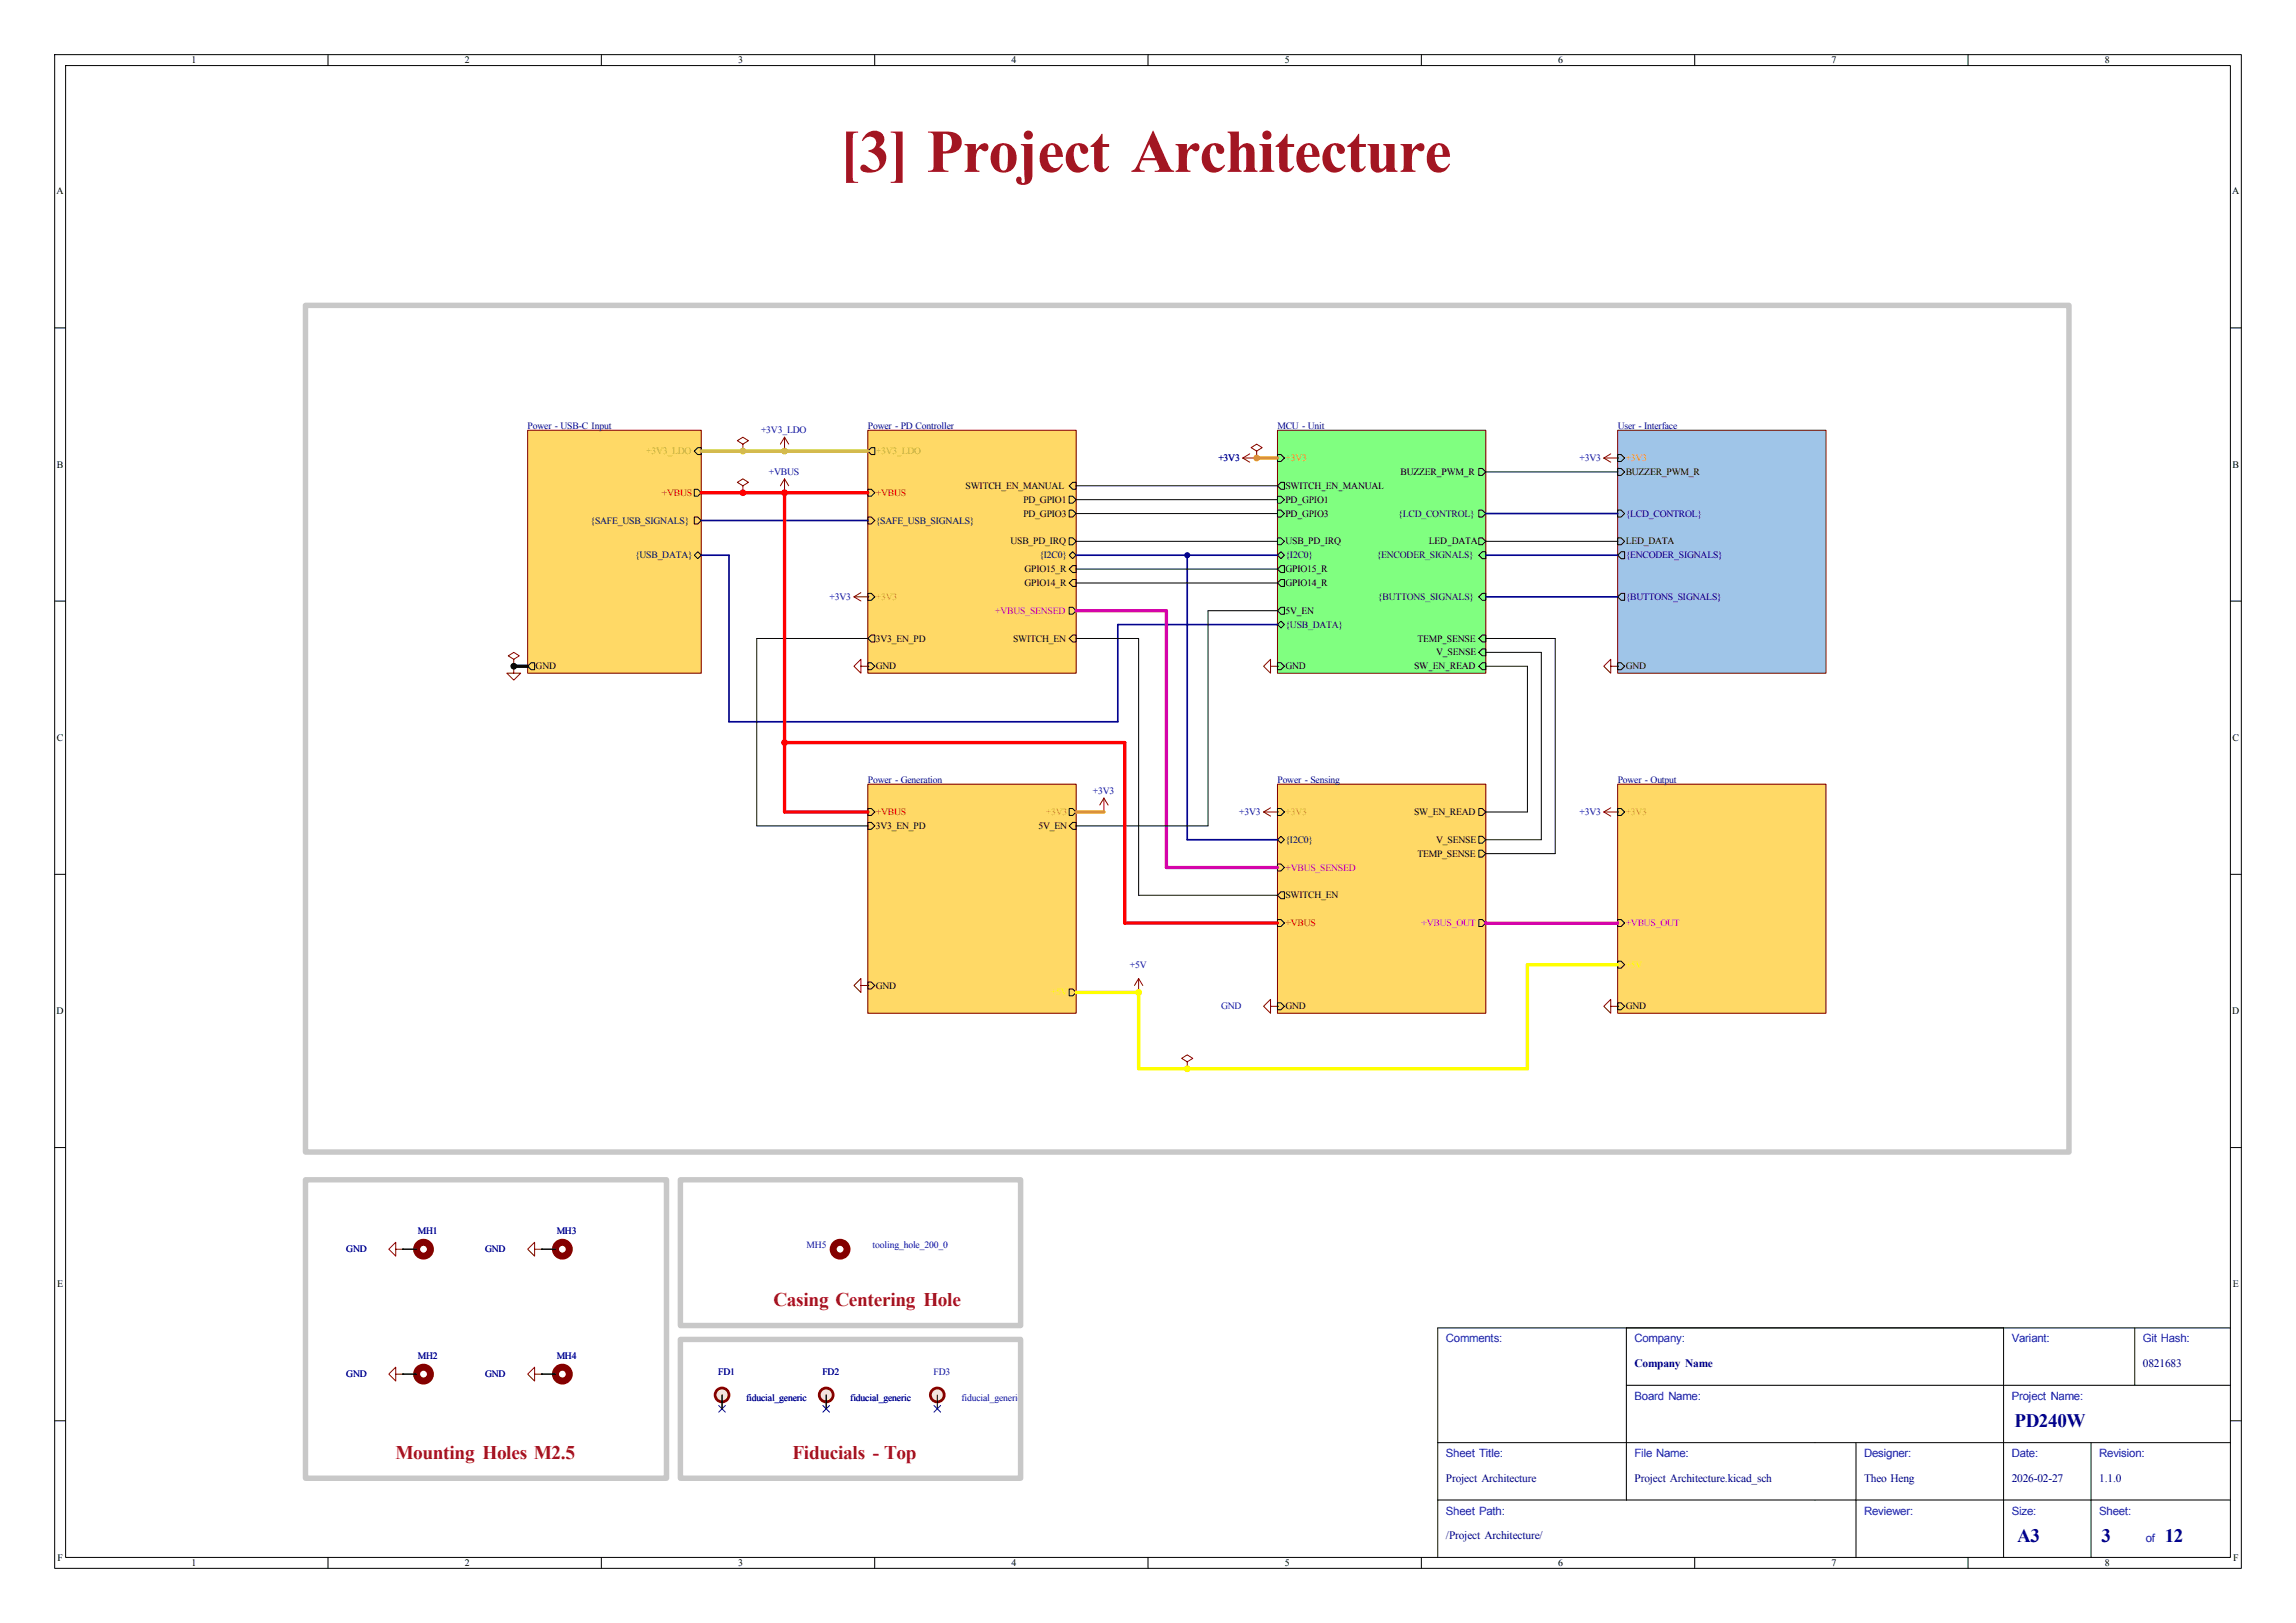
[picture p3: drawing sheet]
<svg xmlns="http://www.w3.org/2000/svg" width="420mm" height="297mm" viewBox="0 0 420 297" stroke-linecap="round" stroke-linejoin="round" font-family="sans-serif">
<defs><g id="words">
<text font-size="11.1" fill="#a21622" x="153.6" y="31.4">[3] Project Architecture</text>
<g font-size="3.5" fill="#a21622">
<text x="141.5" y="239.1">Casing Centering Hole</text>
<text x="72.4" y="267">Mounting Holes M2.5</text>
<text x="145" y="267">Fiducials - Top</text>
</g>
<g font-size="3.5" fill="#00007f">
<text x="368.5" y="261.1">PD240W</text>
<text x="369" y="282.1">A3</text>
<text x="384.4" y="282.1">3</text>
<text x="396" y="282.1">12</text>
</g>
<g font-size="2.1" fill="#00f">
<text x="264.5" y="245.7">Comments:</text>
<text x="299" y="245.7">Company:</text>
<text x="368" y="245.7">Variant:</text>
<text x="392" y="245.7">Git Hash:</text>
<text x="299" y="256.2">Board Name:</text>
<text x="368" y="256.2">Project Name:</text>
<text x="264.5" y="266.7">Sheet Title:</text>
<text x="299" y="266.7">File Name:</text>
<text x="341" y="266.7">Designer:</text>
<text x="368" y="266.7">Date:</text>
<text x="384" y="266.7">Revision:</text>
<text x="264.5" y="277.2">Sheet Path:</text>
<text x="341" y="277.2">Reviewer:</text>
<text x="368" y="277.2">Size:</text>
<text x="384" y="277.2">Sheet:</text>
<text x="392.5" y="282.2">of</text>
</g>
<g font-size="2.1" fill="#00007f">
<text x="299" y="250.2">Company Name</text>
<text x="392" y="250.2">0821683</text>
<text x="264.5" y="271.2">Project Architecture</text>
<text x="299" y="271.2">Project Architecture.kicad_sch</text>
<text x="341" y="271.2">Theo Heng</text>
<text x="368" y="271.2">2026-02-27</text>
<text x="384" y="271.2">1.1.0</text>
<text x="264.5" y="281.7">/Project Architecture/</text>
</g>
<g font-size="1.8">
<text x="35" y="11.6">1</text>
<text x="85" y="11.6">2</text>
<text x="135" y="11.6">3</text>
<text x="185" y="11.6">4</text>
<text x="235" y="11.6">5</text>
<text x="285" y="11.6">6</text>
<text x="335" y="11.6">7</text>
<text x="385" y="11.6">8</text>
<text x="10.3" y="35.6">A</text>
<text x="408.3" y="35.6">A</text>
<text x="10.4" y="85.6">B</text>
<text x="176.6" y="89.5">SWITCH_EN_MANUAL</text>
<text x="235.1" y="89.5">SWITCH_EN_MANUAL</text>
<text x="256.2" y="86.9">BUZZER_PWM_R</text>
<text x="297.4" y="86.9">BUZZER_PWM_R</text>
<text x="408.4" y="85.6">B</text>
<text x="187.2" y="92">PD_GPIO1</text>
<text x="187.2" y="94.5">PD_GPIO3</text>
<text x="235.1" y="92">PD_GPIO1</text>
<text x="235.1" y="94.5">PD_GPIO3</text>
<text x="184.8" y="99.6">USB_PD_IRQ</text>
<text x="235.1" y="99.6">USB_PD_IRQ</text>
<text x="261.4" y="99.6">LED_DATA</text>
<text x="297.4" y="99.6">LED_DATA</text>
<text x="187.4" y="104.7">GPIO15_R</text>
<text x="187.4" y="107.2">GPIO14_R</text>
<text x="235.1" y="104.7">GPIO15_R</text>
<text x="235.1" y="107.2">GPIO14_R</text>
<text x="235.1" y="112.3">5V_EN</text>
<text x="160.2" y="117.4">3V3_EN_PD</text>
<text x="185.3" y="117.4">SWITCH_EN</text>
<text x="259.3" y="117.4">TEMP_SENSE</text>
<text x="262.7" y="119.9">V_SENSE</text>
<text x="98" y="122.5">GND</text>
<text x="160.2" y="122.5">GND</text>
<text x="235.1" y="122.5">GND</text>
<text x="258.7" y="122.5">SW_EN_READ</text>
<text x="297.4" y="122.5">GND</text>
<text x="10.4" y="135.6">C</text>
<text x="408.4" y="135.6">C</text>
<text x="258.7" y="149.1">SW_EN_READ</text>
<text x="160.2" y="151.7">3V3_EN_PD</text>
<text x="190" y="151.7">5V_EN</text>
<text x="262.7" y="154.2">V_SENSE</text>
<text x="259.3" y="156.8">TEMP_SENSE</text>
<text x="235.1" y="164.4">SWITCH_EN</text>
<text x="10.3" y="185.6">D</text>
<text x="160.2" y="180.9">GND</text>
<text x="235.1" y="184.7">GND</text>
<text x="297.4" y="184.7">GND</text>
<text x="408.3" y="185.6">D</text>
<text x="10.4" y="235.6">E</text>
<text x="408.4" y="235.6">E</text>
<text x="10.5" y="285.6">F</text>
<text x="35" y="286.6">1</text>
<text x="85" y="286.6">2</text>
<text x="135" y="286.6">3</text>
<text x="185" y="286.6">4</text>
<text x="235" y="286.6">5</text>
<text x="285" y="286.6">6</text>
<text x="335" y="286.6">7</text>
<text x="385" y="286.6">8</text>
<text x="408.5" y="285.6">F</text>
</g>
<g font-size="1.8" fill="#000084">
<text x="96.5" y="78.5">Power - USB-C Input</text>
<text x="158.7" y="78.5">Power - PD Controller</text>
<text x="233.7" y="78.5">MCU - Unit</text>
<text x="295.9" y="78.5">User - Interface</text>
<text x="108" y="95.8">{SAFE_USB_SIGNALS}</text>
<text x="160.2" y="95.8">{SAFE_USB_SIGNALS}</text>
<text x="255.8" y="94.5">{LCD_CONTROL}</text>
<text x="297.4" y="94.5">{LCD_CONTROL}</text>
<text x="116.2" y="102.2">{USB_DATA}</text>
<text x="190.1" y="102.2">{I2C0}</text>
<text x="235.1" y="102.2">{I2C0}</text>
<text x="251.8" y="102.2">{ENCODER_SIGNALS}</text>
<text x="297.4" y="102.2">{ENCODER_SIGNALS}</text>
<text x="252.1" y="109.8">{BUTTONS_SIGNALS}</text>
<text x="297.4" y="109.8">{BUTTONS_SIGNALS}</text>
<text x="235.1" y="114.9">{USB_DATA}</text>
<text x="158.7" y="143.3">Power - Generation</text>
<text x="233.7" y="143.3">Power - Sensing</text>
<text x="295.9" y="143.3">Power - Output</text>
<text x="235.1" y="154.2">{I2C0}</text>
</g>
<g font-size="1.8" fill="#c2c200">
<text x="118.2" y="83.1">+3V3_LDO</text>
<text x="160.2" y="83.1">+3V3_LDO</text>
</g>
<g font-size="1.8" fill="#0000c2">
<text x="139.2" y="79.3">+3V3_LDO</text>
<text x="140.6" y="86.9">+VBUS</text>
<text x="222.9" y="84.4">+3V3</text>
<text x="288.9" y="84.4">+3V3</text>
<text x="151.8" y="109.8">+3V3</text>
<text x="199.9" y="145.3">+3V3</text>
<text x="226.7" y="149.1">+3V3</text>
<text x="288.9" y="149.1">+3V3</text>
<text x="206.7" y="177.1">+5V</text>
<text x="223.4" y="184.7">GND</text>
<text x="76.4" y="225.9">MH1</text>
<text x="101.8" y="225.9">MH3</text>
<text x="63.3" y="229.2">GND</text>
<text x="88.7" y="229.2">GND</text>
<text x="147.6" y="228.4">MH5</text>
<text x="159.6" y="228.4">tooling_hole_200_0</text>
<text x="76.4" y="248.8">MH2</text>
<text x="101.8" y="248.8">MH4</text>
<text x="131.4" y="251.6">FD1</text>
<text x="150.4" y="251.6">FD2</text>
<text x="170.8" y="251.6">FD3</text>
<text x="63.3" y="252">GND</text>
<text x="88.7" y="252">GND</text>
<text x="136.5" y="256.4">fiducial_generic</text>
<text x="155.5" y="256.4">fiducial_generic</text>
<text x="175.9" y="256.4">fiducial_generic</text>
</g>
<g font-size="1.8" fill="#f90">
<text x="235.1" y="84.4">+3V3</text>
<text x="297.4" y="84.4">+3V3</text>
<text x="160.2" y="109.8">+3V3</text>
<text x="191.3" y="149.1">+3V3</text>
<text x="235.1" y="149.1">+3V3</text>
<text x="297.4" y="149.1">+3V3</text>
</g>
<g font-size="1.8" fill="#f00">
<text x="121.1" y="90.7">+VBUS</text>
<text x="160.2" y="90.7">+VBUS</text>
<text x="160.2" y="149.1">+VBUS</text>
<text x="235.1" y="169.5">+VBUS</text>
</g>
<g font-size="1.8" fill="#c200c2">
<text x="182" y="112.3">+VBUS_SENSED</text>
<text x="235.1" y="159.3">+VBUS_SENSED</text>
</g>
<g font-size="1.8" fill="#f0f">
<text x="260" y="169.5">+VBUS_OUT</text>
<text x="297.4" y="169.5">+VBUS_OUT</text>
</g>
<g font-size="1.8" fill="#ff0">
<text x="297.4" y="177.1">+5V</text>
<text x="192.2" y="182.2">+5V</text>
</g>
</g></defs>
<g fill="none" stroke="#000" stroke-width=".18">
<path d="M10 10h400v277h-400zM12 12h396v273h-396zM60 10v2M110 10v2M160 10v2M210 10v2M260 10v2M310 10v2M360 10v2M10 60h2M408 60h2M127 89.5h.6l.7 .7-.7 .6h-.6z"/>
<path d="M127 94.6h.6l.7 .7-.7 .6h-.6zM127.6 81.9h.7v1.3h-.7l-.6-.6zM135.9 82.6h.1M135.9 90.2h.1M143.5 82.6h.1M143.5 90.2h.1M158.7 89.5h.7l.6 .7-.6 .6h-.7zM158.7 94.6h.7l.6 .7-.6 .6h-.7zM159.4 81.9h.6v1.3h-.6l-.7-.6zM195.6 90.8h.6l.6 .6-.6 .7h-.6zM195.6 93.3h.6l.6 .7-.6 .6h-.6zM195.6 98.4h.6l.6 .7-.6 .6h-.6z"/>
<path d="M196.2 88.3h.6v1.2h-.6l-.6-.6zM196.8 99.1h36.9M196.8 94h36.9M196.8 88.9h36.9M196.8 91.4h36.9M229.9 83.8h.1M233.7 83.2h.6l.6 .6-.6 .7h-.6zM233.7 90.8h.6l.6 .6-.6 .7h-.6zM233.7 93.3h.6l.6 .7-.6 .6h-.6zM233.7 98.4h.6l.6 .7-.6 .6h-.6zM234.3 88.3h.6v1.2h-.6l-.6-.6zM270.5 98.4h.6l.7 .7-.7 .6h-.6z"/>
<path d="M270.5 85.7h.6l.7 .7-.7 .6h-.6zM270.5 93.3h.6l.7 .7-.7 .6h-.6zM271.8 99.1h24.1M271.8 86.4h24.1M295.9 98.4h.6l.7 .7-.7 .6h-.6zM295.9 83.2h.6l.7 .6-.7 .7h-.6zM295.9 85.7h.6l.7 .7-.7 .6h-.6zM295.9 93.3h.6l.7 .7-.7 .6h-.6zM295.9 83.8h.1M10 110h2M127 101.6l.6-.6 .7 .6-.7 .6zM158.7 108.6h.7l.6 .6-.6 .7h-.7z"/>
<path d="M158.7 109.2h.1M158.7 116.8h-20.3v34.3h20.3M159.4 116.2h.6v1.3h-.6l-.7-.7zM195.6 111.1h.6l.6 .7-.6 .6h-.6zM195.6 116.8l.6-.6h.6v1.3h-.6zM195.6 106.7l.6-.7h.6v1.3h-.6zM195.6 101.6l.6-.6 .6 .6-.6 .6zM196.2 103.5h.6v1.3h-.6l-.6-.7zM196.8 106.7h36.9M196.8 116.8h11.5v47h25.4M196.8 104.1h36.9M233.7 101.6l.6-.6 .6 .6-.6 .6z"/>
<path d="M233.7 114.3l.6-.6 .6 .6-.6 .6zM233.7 111.8h-12.7v39.3h-24.2M234.3 111.1h.6v1.3h-.6l-.6-.6zM234.3 103.5h.6v1.3h-.6l-.6-.7zM234.3 106h.6v1.3h-.6l-.6-.6zM271.1 118.7h.7v1.3h-.7l-.6-.6zM271.1 116.2h.7v1.3h-.7l-.6-.7zM271.1 108.6h.7v1.3h-.7l-.6-.7zM271.1 101h.7v1.2h-.7l-.6-.6zM271.8 116.8h12.7v39.4h-12.7M271.8 119.4h10.1v34.3h-10.1M296.5 108.6h.7v1.3h-.7l-.6-.7z"/>
<path d="M296.5 101h.7v1.2h-.7l-.6-.6zM408 110h2M94 121.9h.1M97.2 121.3h.6v1.3h-.6l-.7-.7zM158.7 121.3h.7l.6 .6-.6 .7h-.7zM158.7 121.9h.1M233.7 121.3h.6l.6 .6-.6 .7h-.6zM233.7 121.9h.1M271.1 121.3h.7v1.3h-.7l-.6-.7zM271.8 121.9h7.6v26.7h-7.6M295.9 121.3h.6l.7 .6-.7 .7h-.6zM295.9 121.9h.1"/>
<path d="M10 160h2M158.7 148h.7l.6 .6-.6 .6h-.7zM158.7 150.5h.7l.6 .6-.6 .7h-.7zM195.6 148h.6l.6 .6-.6 .6h-.6zM195.6 151.1l.6-.6h.6v1.3h-.6zM201.9 148.6h.1M233.7 148h.6l.6 .6-.6 .6h-.6zM233.7 158.1h.6l.6 .7-.6 .6h-.6zM233.7 153.7l.6-.7 .6 .7-.6 .6zM233.7 148.6h.1M270.5 148h.6l.7 .6-.7 .6h-.6zM270.5 153h.6l.7 .7-.7 .6h-.6z"/>
<path d="M270.5 155.6h.6l.7 .6-.7 .6h-.6zM295.9 148h.6l.7 .6-.7 .6h-.6zM295.9 148.6h.1M408 160h2M158.7 179.7h.7l.6 .6-.6 .7h-.7zM233.7 168.3h.6l.6 .6-.6 .6h-.6zM234.3 163.2h.6v1.3h-.6l-.6-.7zM270.5 168.3h.6l.7 .6-.7 .6h-.6zM295.9 168.3h.6l.7 .6-.7 .6h-.6zM295.9 175.9h.6l.7 .6-.7 .7h-.6zM158.7 180.3h.1M195.6 181h.6l.6 .6-.6 .6h-.6z"/>
<path d="M208.3 181.6h.1M217.2 195.6h.1M233.7 183.5h.6l.6 .7-.6 .6h-.6zM233.7 184.2h.1M295.9 183.5h.6l.7 .7-.7 .6h-.6zM295.9 184.2h.1M10 210h2M408 210h2M73.7 228.6h.1M73.7 228.6h2.5M99.1 228.6h.1M99.1 228.6h2.5"/>
<path d="M73.7 251.5h.1M73.7 251.5h2.5M99.1 251.5h.1M99.1 251.5h2.5M132.1 255.3v2.5M151.1 255.3v2.5M171.4 255.3v2.5M297.5 253.5h110.5M297.5 243v31.5M366.5 243v42M390.5 243v10.5M408 243h-145v42"/>
<path d="M10 260h2M263 274.5h145M263 264h145M339.5 264v21M382.5 264v21M408 260h2M60 285v2M110 285v2M160 285v2M210 285v2M260 285v2M310 285v2"/>
<path d="M360 285v2"/>
</g>
<g fill="#ffd966" stroke="#ffd966" stroke-width=".18">
<path d="M158.7 143.5h38.1v41.9h-38.1z"/>
<path d="M96.5 78.7h31.8v44.5h-31.8z"/>
<path d="M158.7 78.7h38.1v44.5h-38.1z"/>
<path d="M233.7 143.5h38.1v41.9h-38.1z"/>
<path d="M295.9 143.5h38.1v41.9h-38.1z"/>
</g>
<path d="M295.9 78.7h38.1v44.5h-38.1z" fill="#9fc5e8" stroke="#9fc5e8" stroke-width=".18"/>
<path d="M233.7 78.7h38.1v44.5h-38.1z" fill="#80ff80" stroke="#80ff80" stroke-width=".18"/>
<path d="M96.5 78.7h31.8v44.5h-31.8zM158.7 78.7h38.1v44.5h-38.1zM233.7 78.7h38.1v44.5h-38.1zM295.9 78.7h38.1v44.5h-38.1zM158.7 143.5h38.1v41.9h-38.1zM233.7 143.5h38.1v41.9h-38.1zM295.9 143.5h38.1v41.9h-38.1z" fill="none" stroke="#800000" stroke-width=".18"/>
<g fill="none" stroke="#840000" stroke-width=".18">
<path d="M135.9 81.3l1-.7-1-.6-1 .6 1 .7v1.3M135.9 88.9l1-.6-1-.7-1 .7 1 .6v1.3M143.5 80l-.8 1.3M143.5 80l.8 1.3M143.5 80v2.6M143.5 87.6v2.6M143.5 87.6l-.8 1.3M143.5 87.6l.8 1.3M227.3 83.8l1.3 .8M228.6 83.1l-1.3 .7M229.9 82.6l1-.7-1-.6-1 .6 1 .7v1.2h-2.6M293.4 83.8l1.2 .8"/>
<path d="M293.4 83.8h2.5M294.6 83.1l-1.2 .7M156.2 109.2l1.3 .8M156.2 109.2h2.5M157.5 108.5l-1.3 .7M94 120.7l1-.7-1-.6-1 .6 1 .7v2.5h1.2l-1.2 1.3-1.3-1.3h1.3M157.5 121.9v-1.2l-1.3 1.2 1.3 1.3v-1.3h1.2M232.4 121.9v-1.2l-1.3 1.2 1.3 1.3v-1.3h1.3M294.6 121.9v-1.2l-1.2 1.2 1.2 1.3v-1.3h1.3M201.9 146.1l-.7 1.2M201.9 146.1l.8 1.2M201.9 146.1v2.5"/>
<path d="M231.1 148.6h2.6M231.1 148.6l1.3 .8M232.4 147.8l-1.3 .8M293.4 148.6l1.2 .8M293.4 148.6h2.5M294.6 147.8l-1.2 .8M208.3 179.1l-.8 1.2M208.3 179.1l.7 1.2M208.3 179.1v2.5M157.5 180.3v-1.2l-1.3 1.2 1.3 1.3v-1.3h1.2M217.2 194.3l1-.6-1-.7-1 .7 1 .6v1.3M232.4 184.2v-1.3l-1.3 1.3 1.3 1.2v-1.2h1.3"/>
<path d="M294.6 184.2v-1.3l-1.2 1.3 1.2 1.2v-1.2h1.3M72.4 228.6v-1.3l-1.3 1.3 1.3 1.3v-1.3h1.3M97.8 228.6v-1.3l-1.3 1.3 1.3 1.3v-1.3h1.3M72.4 251.5v-1.3l-1.3 1.3 1.3 1.2v-1.2h1.3M97.8 251.5v-1.3l-1.3 1.3 1.3 1.2v-1.2h1.3"/>
</g>
<g fill="#ffffc2" stroke="#ffffc2" stroke-width=".18">
<circle cx="171.4" cy="255.3" r="1.27"/>
<circle cx="151.1" cy="255.3" r="1.27"/>
<circle cx="132.1" cy="255.3" r="1.27"/>
</g>
<g fill="none" stroke="#840000" stroke-width=".51">
<circle cx="132.1" cy="255.3" r="1.27"/>
<circle cx="151.1" cy="255.3" r="1.27"/>
<circle cx="171.4" cy="255.3" r="1.27"/>
</g>
<g fill="none" stroke="#840000" stroke-width="1.3">
<circle cx="77.5" cy="228.6" r="1.27"/>
<circle cx="102.9" cy="228.6" r="1.27"/>
<circle cx="153.7" cy="228.6" r="1.27"/>
<circle cx="77.5" cy="251.5" r="1.27"/>
<circle cx="102.9" cy="251.5" r="1.27"/>
</g>
<path d="M128.3 95.3h30.4M271.8 94h24.1M128.3 101.6h5v30.5h71.2v-17.8h29.2M196.8 101.6h36.9M217.2 101.6v52.1h16.5M271.8 101.6h24.1M271.8 109.2h24.1" fill="none" stroke="#000084" stroke-width=".3"/>
<path d="M295.9 176.5h-16.5v19.1h-71.1v-14h-11.5" fill="none" stroke="#ff0" stroke-width=".61"/>
<path d="M196.8 111.8h16.6v47h20.3" fill="none" stroke="#c200c2" stroke-width=".61"/>
<path d="M94 121.9h2.5" fill="none" stroke="#000" stroke-width=".61"/>
<path d="M128.3 90.2h30.4M143.5 90.2v58.4h15.2M143.5 135.9h62.2v33h28" fill="none" stroke="#f00" stroke-width=".61"/>
<path d="M229.9 83.8h3.8M196.8 148.6h5.1" fill="none" stroke="#f90" stroke-width=".61"/>
<path d="M128.3 82.6h30.4" fill="none" stroke="#c2c200" stroke-width=".61"/>
<path d="M271.8 168.9h24.1" fill="none" stroke="#f0f" stroke-width=".61"/>
<path d="M131.5 257.2l1.2 1.2M132.7 257.2l-1.2 1.2M150.5 257.2l1.2 1.2M151.7 257.2l-1.2 1.2M170.8 257.2l1.3 1.2M172.1 257.2l-1.3 1.2" fill="none" stroke="#000084" stroke-width=".18"/>
<path d="M55.9 55.9h322.6v154.9h-322.6zM55.9 215.9h66v54.6h-66zM124.5 215.9h62.2v26.7h-62.2zM124.5 245.1h62.2v25.4h-62.2z" fill="none" stroke="#c8c8c8" stroke-width="1"/>
<g fill="#c2c200" stroke="#c2c200" stroke-width=".18">
<circle cx="143.5" cy="82.6" r=".52"/>
<circle cx="135.9" cy="82.6" r=".52"/>
</g>
<g fill="#f00" stroke="#f00" stroke-width=".18">
<circle cx="143.5" cy="90.2" r=".52"/>
<circle cx="135.9" cy="90.2" r=".52"/>
<circle cx="143.5" cy="135.9" r=".52"/>
</g>
<g fill="#ff0" stroke="#ff0" stroke-width=".18">
<circle cx="217.2" cy="195.6" r=".52"/>
<circle cx="208.3" cy="181.6" r=".52"/>
</g>
<circle cx="229.9" cy="83.8" r=".52" fill="#f90" stroke="#f90" stroke-width=".18"/>
<circle cx="217.2" cy="101.6" r=".46" fill="#000084" stroke="#000084" stroke-width=".18"/>
<circle cx="94" cy="121.9" r=".52" fill="#000" stroke="#000" stroke-width=".18"/>
<use href="#words"/>
</svg>
